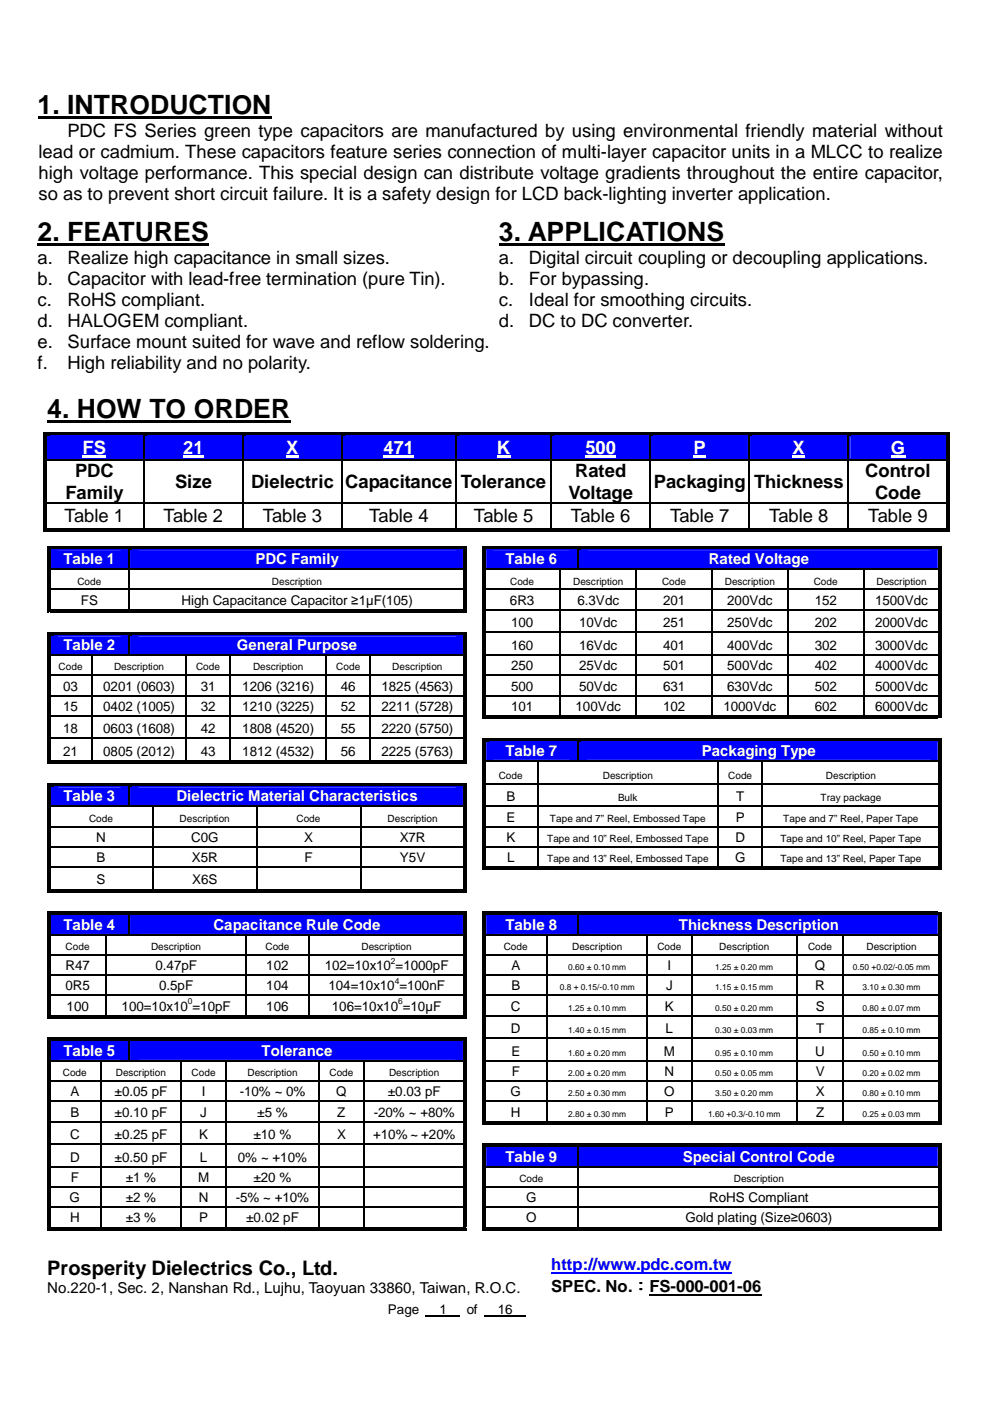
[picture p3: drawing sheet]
<svg xmlns="http://www.w3.org/2000/svg" width="210mm" height="297mm" viewBox="0 0 210 297" stroke-linecap="round" stroke-linejoin="round" font-family="sans-serif">
<defs><g id="words">
<g font-size="5.6">
<text x="8" y="24">1. INTRODUCTION</text>
<text x="8" y="50.9">2. FEATURES</text>
<text x="105.6" y="50.9">3. APPLICATIONS</text>
<text x="10" y="88.3">4. HOW TO ORDER</text>
</g>
<text font-size="4.2" x="10" y="269.7">Prosperity Dielectrics Co., Ltd.</text>
<g font-size="3.9">
<text x="14.3" y="29">PDC FS Series green type capacitors are manufactured by using environmental friendly material without</text>
<text x="8.2" y="33.4">lead or cadmium. These capacitors feature series connection of multi-layer capacitor units in a MLCC to realize</text>
<text x="8.2" y="37.9">high voltage performance. This special design can distribute voltage gradients throughout the entire capacitor,</text>
<text x="8.2" y="42.3">so as to prevent short circuit failure. It is a safety design for LCD back-lighting inverter application.</text>
<text x="8" y="55.8">a.</text>
<text x="14.3" y="55.8">Realize high capacitance in small sizes.</text>
<text x="105.6" y="55.8">a.</text>
<text x="111.9" y="55.8">Digital circuit coupling or decoupling applications.</text>
<text x="8" y="60.2">b.</text>
<text x="8" y="64.7">c.</text>
<text x="14.3" y="60.2">Capacitor with lead-free termination (pure Tin).</text>
<text x="14.3" y="64.7">RoHS compliant.</text>
<text x="105.6" y="60.2">b.</text>
<text x="105.6" y="64.7">c.</text>
<text x="111.9" y="64.7">Ideal for smoothing circuits.</text>
<text x="111.9" y="60.2">For bypassing.</text>
<text x="8" y="69.2">d.</text>
<text x="14.3" y="69.2">HALOGEM compliant.</text>
<text x="105.6" y="69.2">d.</text>
<text x="111.9" y="69.2">DC to DC converter.</text>
<text x="8" y="73.6">e.</text>
<text x="14.3" y="73.6">Surface mount suited for wave and reflow soldering.</text>
<text x="8" y="78.1">f.</text>
<text x="14.3" y="78.1">High reliability and no polarity.</text>
<text x="15.9" y="101">PDC</text>
<text x="121.7" y="101">Rated</text>
<text x="183.1" y="101">Control</text>
<text x="13.8" y="105.5">Family</text>
<text x="37" y="103.3">Size</text>
<text x="53.1" y="103.3">Dielectric</text>
<text x="73.1" y="103.3">Capacitance</text>
<text x="97.5" y="103.3">Tolerance</text>
<text x="120.3" y="105.5">Voltage</text>
<text x="138.3" y="103.3">Packaging</text>
<text x="159.6" y="103.3">Thickness</text>
<text x="185.2" y="105.5">Code</text>
<text x="13.7" y="110.5">Table 1</text>
<text x="34.6" y="110.5">Table 2</text>
<text x="55.6" y="110.5">Table 3</text>
<text x="78.1" y="110.5">Table 4</text>
<text x="100.3" y="110.5">Table 5</text>
<text x="120.8" y="110.5">Table 6</text>
<text x="141.8" y="110.5">Table 7</text>
<text x="162.7" y="110.5">Table 8</text>
<text x="183.7" y="110.5">Table 9</text>
</g>
<g font-size="3.9" fill="#fff">
<text x="17.5" y="96">FS</text>
<text x="38.8" y="96">21</text>
<text x="60.6" y="96">X</text>
<text x="81.2" y="96">471</text>
<text x="105.2" y="96">K</text>
<text x="123.9" y="96">500</text>
<text x="146.8" y="96">P</text>
<text x="167.7" y="96">X</text>
<text x="188.5" y="96">G</text>
</g>
<text font-size="3.5" fill="#00f" x="116.6" y="268.6">http://www.pdc.com.tw</text>
<text font-size="3.5" x="116.6" y="273.3">SPEC. No.：FS-000-001-06</text>
<g font-size="3.2" fill="#fff">
<text x="13.4" y="119.4">Table 1</text>
<text x="54.1" y="119.4">PDC Family</text>
<text x="106.9" y="119.4">Table 6</text>
<text x="150" y="119.4">Rated Voltage</text>
<text x="13.4" y="137.5">Table 2</text>
<text x="50.1" y="137.5">General Purpose</text>
<text x="106.9" y="159.9">Table 7</text>
<text x="148.5" y="159.9">Packaging Type</text>
<text x="13.4" y="169.5">Table 3</text>
<text x="37.3" y="169.5">Dielectric Material Characteristics</text>
<text x="13.4" y="196.7">Table 4</text>
<text x="45.2" y="196.7">Capacitance Rule Code</text>
<text x="106.9" y="196.7">Table 8</text>
<text x="143.6" y="196.7">Thickness Description</text>
<text x="13.4" y="223.4">Table 5</text>
<text x="55.3" y="223.4">Tolerance</text>
<text x="106.9" y="245.8">Table 9</text>
<text x="144.5" y="245.8">Special Control Code</text>
</g>
<text font-size="3.2" x="10" y="273.6">No.220-1, Sec. 2, Nanshan Rd., Lujhu, Taoyuan 33860, Taiwan, R.O.C.</text>
<g font-size="2.8">
<text x="17.1" y="127.9">FS</text>
<text x="38.4" y="127.9">High Capacitance Capacitor ≥1µF(105)</text>
<text x="107.9" y="127.9">6R3</text>
<text x="122.2" y="127.9">6.3Vdc</text>
<text x="140.3" y="127.9">201</text>
<text x="153.9" y="127.9">200Vdc</text>
<text x="172.4" y="127.9">152</text>
<text x="185.2" y="127.9">1500Vdc</text>
<text x="108.2" y="132.7">100</text>
<text x="108.2" y="137.5">160</text>
<text x="122.6" y="132.7">10Vdc</text>
<text x="122.6" y="137.5">16Vdc</text>
<text x="140.3" y="132.7">251</text>
<text x="140.3" y="137.5">401</text>
<text x="153.9" y="132.7">250Vdc</text>
<text x="153.9" y="137.5">400Vdc</text>
<text x="172.4" y="132.7">202</text>
<text x="172.4" y="137.5">302</text>
<text x="185.2" y="132.7">2000Vdc</text>
<text x="185.2" y="137.5">3000Vdc</text>
<text x="108.2" y="141.8">250</text>
<text x="122.6" y="141.8">25Vdc</text>
<text x="140.3" y="141.8">501</text>
<text x="153.9" y="141.8">500Vdc</text>
<text x="172.4" y="141.8">402</text>
<text x="185.2" y="141.8">4000Vdc</text>
<text x="13.4" y="146.1">03</text>
<text x="21.8" y="146.1">0201 (0603)</text>
<text x="42.5" y="146.1">31</text>
<text x="51.3" y="146.1">1206 (3216)</text>
<text x="72.1" y="146.1">46</text>
<text x="80.7" y="146.1">1825 (4563)</text>
<text x="108.2" y="146.1">500</text>
<text x="122.6" y="146.1">50Vdc</text>
<text x="140.3" y="146.1">631</text>
<text x="153.9" y="146.1">630Vdc</text>
<text x="172.4" y="146.1">502</text>
<text x="185.2" y="146.1">5000Vdc</text>
<text x="13.4" y="150.4">15</text>
<text x="13.4" y="155.1">18</text>
<text x="21.8" y="150.4">0402 (1005)</text>
<text x="21.8" y="155.1">0603 (1608)</text>
<text x="42.5" y="150.4">32</text>
<text x="42.5" y="155.1">42</text>
<text x="51.3" y="150.4">1210 (3225)</text>
<text x="51.3" y="155.1">1808 (4520)</text>
<text x="72.1" y="150.4">52</text>
<text x="72.1" y="155.1">55</text>
<text x="80.7" y="150.4">2211 (5728)</text>
<text x="80.7" y="155.1">2220 (5750)</text>
<text x="108.2" y="150.4">101</text>
<text x="121.8" y="150.4">100Vdc</text>
<text x="140.3" y="150.4">102</text>
<text x="153.1" y="150.4">1000Vdc</text>
<text x="172.4" y="150.4">602</text>
<text x="185.2" y="150.4">6000Vdc</text>
<text x="13.4" y="159.9">21</text>
<text x="21.8" y="159.9">0805 (2012)</text>
<text x="42.5" y="159.9">43</text>
<text x="51.3" y="159.9">1812 (4532)</text>
<text x="72.1" y="159.9">56</text>
<text x="80.7" y="159.9">2225 (5763)</text>
<text x="107.1" y="169.5">B</text>
<text x="107.1" y="173.8">E</text>
<text x="155.7" y="173.8">P</text>
<text x="155.8" y="169.5">T</text>
<text x="20.4" y="178.1">N</text>
<text x="40.4" y="178.1">C0G</text>
<text x="64.4" y="178.1">X</text>
<text x="84.6" y="178.1">X7R</text>
<text x="107.1" y="178.1">K</text>
<text x="155.6" y="178.1">D</text>
<text x="20.4" y="182.3">B</text>
<text x="40.6" y="182.3">X5R</text>
<text x="64.4" y="182.3">F</text>
<text x="84.6" y="182.3">Y5V</text>
<text x="107.3" y="182.3">L</text>
<text x="155.5" y="182.3">G</text>
<text x="20.4" y="187.1">S</text>
<text x="40.7" y="187.1">X6S</text>
<text x="13.8" y="205.3">R47</text>
<text x="13.8" y="209.6">0R5</text>
<text x="32.9" y="205.3">0.47pF</text>
<text x="33.7" y="209.6">0.5pF</text>
<text x="56.3" y="209.6">104</text>
<text x="56.3" y="205.3">102</text>
<text x="68.7" y="205.3">102=10x10 =1000pF</text>
<text x="69.5" y="209.6">104=10x10 =100nF</text>
<text x="108.2" y="205.3">A</text>
<text x="108.2" y="209.6">B</text>
<text x="140.9" y="209.6">J</text>
<text x="141.2" y="205.3">I</text>
<text x="172.4" y="205.3">Q</text>
<text x="172.5" y="209.6">R</text>
<text x="14.1" y="213.8">100</text>
<text x="25.7" y="213.8">100=10x10 =10pF</text>
<text x="56.3" y="213.8">106</text>
<text x="70.2" y="213.8">106=10x10 =10µF</text>
<text x="108.1" y="213.8">C</text>
<text x="140.7" y="213.8">K</text>
<text x="172.6" y="213.8">S</text>
<text x="108.1" y="218.6">D</text>
<text x="140.8" y="218.6">L</text>
<text x="172.7" y="218.6">T</text>
<text x="108.2" y="223.4">E</text>
<text x="108.3" y="227.7">F</text>
<text x="140.5" y="223.4">M</text>
<text x="140.6" y="227.7">N</text>
<text x="172.5" y="223.4">U</text>
<text x="172.6" y="227.7">V</text>
<text x="14.9" y="231.9">A</text>
<text x="24.3" y="231.9">±0.05 pF</text>
<text x="42.7" y="231.9">I</text>
<text x="50.7" y="231.9">-10% ~ 0%</text>
<text x="71.2" y="231.9">Q</text>
<text x="82.1" y="231.9">±0.03 pF</text>
<text x="108" y="231.9">G</text>
<text x="140.5" y="231.9">O</text>
<text x="172.6" y="231.9">X</text>
<text x="14.9" y="236.2">B</text>
<text x="24.3" y="236.2">±0.10 pF</text>
<text x="42.4" y="236.2">J</text>
<text x="54.4" y="236.2">±5 %</text>
<text x="71.4" y="236.2">Z</text>
<text x="79.1" y="236.2">-20% ~ +80%</text>
<text x="108.1" y="236.2">H</text>
<text x="140.7" y="236.2">P</text>
<text x="172.7" y="236.2">Z</text>
<text x="14.8" y="241">C</text>
<text x="14.8" y="245.8">D</text>
<text x="24.3" y="241">±0.25 pF</text>
<text x="24.3" y="245.8">±0.50 pF</text>
<text x="42.1" y="241">K</text>
<text x="42.3" y="245.8">L</text>
<text x="50.3" y="245.8">0% ~ +10%</text>
<text x="53.6" y="241">±10 %</text>
<text x="71.3" y="241">X</text>
<text x="79" y="241">+10% ~ +20%</text>
<text x="15" y="250.1">F</text>
<text x="26.6" y="250.1">±1 %</text>
<text x="41.9" y="250.1">M</text>
<text x="53.6" y="250.1">±20 %</text>
<text x="14.7" y="254.3">G</text>
<text x="26.6" y="254.3">±2 %</text>
<text x="42.1" y="254.3">N</text>
<text x="49.9" y="254.3">-5% ~ +10%</text>
<text x="111.3" y="254.3">G</text>
<text x="150.1" y="254.3">RoHS Compliant</text>
<text x="14.8" y="258.6">H</text>
<text x="26.6" y="258.6">±3 %</text>
<text x="42.1" y="258.6">P</text>
<text x="52.1" y="258.6">±0.02 pF</text>
<text x="111.3" y="258.6">O</text>
<text x="145" y="258.6">Gold plating (Size≥0603)</text>
<text x="82.1" y="278">Page</text>
<text x="93" y="278">1</text>
<text x="98.8" y="278">of</text>
<text x="105.3" y="278">16</text>
</g>
<g font-size="2.1">
<text x="16.4" y="123.7">Code</text>
<text x="57.5" y="123.7">Description</text>
<text x="107.9" y="123.7">Code</text>
<text x="121.3" y="123.7">Description</text>
<text x="140.1" y="123.7">Code</text>
<text x="153.4" y="123.7">Description</text>
<text x="172.2" y="123.7">Code</text>
<text x="185.5" y="123.7">Description</text>
<text x="12.4" y="141.8">Code</text>
<text x="24.1" y="141.8">Description</text>
<text x="41.5" y="141.8">Code</text>
<text x="53.6" y="141.8">Description</text>
<text x="71.2" y="141.8">Code</text>
<text x="83" y="141.8">Description</text>
<text x="105.5" y="164.7">Code</text>
<text x="127.6" y="164.7">Description</text>
<text x="154.1" y="164.7">Code</text>
<text x="174.8" y="164.7">Description</text>
<text x="18.8" y="173.8">Code</text>
<text x="38" y="173.8">Description</text>
<text x="62.7" y="173.8">Code</text>
<text x="82" y="173.8">Description</text>
<text x="116.4" y="173.8">Tape and 7” Reel, Embossed Tape</text>
<text x="130.8" y="169.5">Bulk</text>
<text x="165.7" y="173.8">Tape and 7” Reel, Paper Tape</text>
<text x="173.6" y="169.5">Tray package</text>
<text x="115.8" y="178.1">Tape and 10” Reel, Embossed Tape</text>
<text x="165.1" y="178.1">Tape and 10” Reel, Paper Tape</text>
<text x="115.8" y="182.3">Tape and 13” Reel, Embossed Tape</text>
<text x="165.1" y="182.3">Tape and 13” Reel, Paper Tape</text>
<text x="13.9" y="201">Code</text>
<text x="32" y="201">Description</text>
<text x="56.2" y="201">Code</text>
<text x="76.5" y="201">Description</text>
<text x="106.6" y="201">Code</text>
<text x="121.1" y="201">Description</text>
<text x="139.1" y="201">Code</text>
<text x="152.2" y="201">Description</text>
<text x="171" y="201">Code</text>
<text x="183.3" y="201">Description</text>
<text x="13.3" y="227.7">Code</text>
<text x="24.5" y="227.7">Description</text>
<text x="40.6" y="227.7">Code</text>
<text x="52.4" y="227.7">Description</text>
<text x="69.7" y="227.7">Code</text>
<text x="82.3" y="227.7">Description</text>
<text x="109.9" y="250.1">Code</text>
<text x="155.3" y="250.1">Description</text>
</g>
<g font-size="1.8">
<text x="82.7" y="203.9">2</text>
<text x="83.5" y="208.2">4</text>
<text x="118.4" y="209.6">0.8 + 0.15/-0.10 mm</text>
<text x="120.2" y="205.3">0.60 ± 0.10 mm</text>
<text x="151.3" y="205.3">1.25 ± 0.20 mm</text>
<text x="151.3" y="209.6">1.15 ± 0.15 mm</text>
<text x="180.5" y="205.3">0.50 +0.02/-0.05 mm</text>
<text x="182.5" y="209.6">3.10 ± 0.30 mm</text>
<text x="39.8" y="212.4">0</text>
<text x="84.2" y="212.4">6</text>
<text x="120.2" y="213.8">1.25 ± 0.10 mm</text>
<text x="151.3" y="213.8">0.50 ± 0.20 mm</text>
<text x="182.5" y="213.8">0.80 ± 0.07 mm</text>
<text x="120.2" y="218.6">1.40 ± 0.15 mm</text>
<text x="151.3" y="218.6">0.30 ± 0.03 mm</text>
<text x="182.5" y="218.6">0.85 ± 0.10 mm</text>
<text x="120.2" y="223.4">1.60 ± 0.20 mm</text>
<text x="120.2" y="227.7">2.00 ± 0.20 mm</text>
<text x="151.3" y="223.4">0.95 ± 0.10 mm</text>
<text x="151.3" y="227.7">0.50 ± 0.05 mm</text>
<text x="182.5" y="223.4">0.50 ± 0.10 mm</text>
<text x="182.5" y="227.7">0.20 ± 0.02 mm</text>
<text x="120.2" y="231.9">2.50 ± 0.30 mm</text>
<text x="151.3" y="231.9">3.50 ± 0.20 mm</text>
<text x="182.5" y="231.9">0.80 ± 0.10 mm</text>
<text x="120.2" y="236.2">2.80 ± 0.30 mm</text>
<text x="149.8" y="236.2">1.60 +0.3/-0.10 mm</text>
<text x="182.5" y="236.2">0.25 ± 0.03 mm</text>
</g>
</g></defs>
<path d="M8 24.6h49.4v.6h-49.4zM8 51.5h36.2v.6h-36.2zM105.6 51.5h47.6v.6h-47.6zM10 88.9h51.4v.6h-51.4z" fill="#000"/>
<g fill="#00f">
<path d="M9.9 92.2h20.4v5h-20.4z"/>
<path d="M10 92.5h20v4.4h-20z"/>
</g>
<path d="M17.5 96.4h4.9v.5h-4.9z" fill="#fff"/>
<g fill="#00f">
<path d="M30.6 92.2h20.7v5h-20.7z"/>
<path d="M30.9 92.5h20v4.4h-20z"/>
</g>
<path d="M38.8 96.4h4.3v.5h-4.3z" fill="#fff"/>
<g fill="#00f">
<path d="M51.5 92.2h20.8v5h-20.8z"/>
<path d="M51.9 92.5h20v4.4h-20z"/>
</g>
<path d="M60.6 96.4h2.6v.5h-2.6z" fill="#fff"/>
<g fill="#00f">
<path d="M72.5 92.2h23.9v5h-23.9z"/>
<path d="M72.9 92.5h23.1v4.4h-23.1z"/>
</g>
<path d="M81.2 96.4h6.4v.5h-6.4z" fill="#fff"/>
<g fill="#00f">
<path d="M96.6 92.2h19.9v5h-19.9z"/>
<path d="M97 92.5h19.2v4.4h-19.2z"/>
</g>
<path d="M105.2 96.4h2.7v.5h-2.7z" fill="#fff"/>
<g fill="#00f">
<path d="M116.8 92.2h20.7v5h-20.7z"/>
<path d="M117.1 92.5h20v4.4h-20z"/>
</g>
<path d="M123.9 96.4h6.4v.5h-6.4z" fill="#fff"/>
<g fill="#00f">
<path d="M137.7 92.2h20.8v5h-20.8z"/>
<path d="M138.1 92.5h20v4.4h-20z"/>
</g>
<path d="M146.8 96.4h2.6v.5h-2.6z" fill="#fff"/>
<g fill="#00f">
<path d="M158.7 92.2h20.7v5h-20.7z"/>
<path d="M159 92.5h20v4.4h-20z"/>
</g>
<path d="M167.7 96.4h2.6v.5h-2.6z" fill="#fff"/>
<g fill="#00f">
<path d="M179.7 92.2h20.5v5h-20.5z"/>
<path d="M180 92.5h20.1v4.4h-20.1z"/>
</g>
<path d="M188.5 96.4h3.1v.5h-3.1z" fill="#fff"/>
<path d="M9.1 91.4h.8v.8h-.8z" fill="#000"/>
<path d="M9.9 92.2h.7z" fill="#00f"/>
<path d="M9.9 91.4h.7v.8h-.7zM10.6 91.4h19.7v.8h-19.7z" fill="#000"/>
<path d="M10.6 92.2h19.7" fill="none" stroke="#00f" stroke-width=".21"/>
<path d="M30.6 92.2h.5z" fill="#00f"/>
<path d="M30.3 92.2h.3zM30.3 91.4h.8v.8h-.8zM31.1 91.4h20.2v.8h-20.2z" fill="#000"/>
<path d="M31.1 92.2h20.2" fill="none" stroke="#00f" stroke-width=".21"/>
<path d="M51.5 92.2h.5z" fill="#00f"/>
<path d="M51.3 92.2h.2zM51.3 91.4h.7v.8h-.7zM52 91.4h20.3v.8h-20.3z" fill="#000"/>
<path d="M52 92.2h20.3" fill="none" stroke="#00f" stroke-width=".21"/>
<path d="M72.5 92.2h.5z" fill="#00f"/>
<path d="M72.3 92.2h.2zM72.3 91.4h.7v.8h-.7zM73 91.4h23.4v.8h-23.4z" fill="#000"/>
<path d="M73 92.2h23.4" fill="none" stroke="#00f" stroke-width=".21"/>
<path d="M96.6 92.2h.5z" fill="#00f"/>
<path d="M96.4 92.2h.2zM96.4 91.4h.7v.8h-.7zM97.1 91.4h19.4v.8h-19.4z" fill="#000"/>
<path d="M97.1 92.2h19.4" fill="none" stroke="#00f" stroke-width=".21"/>
<path d="M116.8 92.2h.5z" fill="#00f"/>
<path d="M116.5 92.2h.3zM116.5 91.4h.8v.8h-.8zM117.3 91.4h20.2v.8h-20.2z" fill="#000"/>
<path d="M117.3 92.2h20.2" fill="none" stroke="#00f" stroke-width=".21"/>
<path d="M137.7 92.2h.5z" fill="#00f"/>
<path d="M137.5 92.2h.2zM137.5 91.4h.7v.8h-.7zM138.2 91.4h20.3v.8h-20.3z" fill="#000"/>
<path d="M138.2 92.2h20.3" fill="none" stroke="#00f" stroke-width=".21"/>
<path d="M158.7 92.2h.5z" fill="#00f"/>
<path d="M158.5 92.2h.2zM158.5 91.4h.7v.8h-.7zM159.2 91.4h20.2v.8h-20.2z" fill="#000"/>
<path d="M159.2 92.2h20.2" fill="none" stroke="#00f" stroke-width=".21"/>
<path d="M179.7 92.2h.5z" fill="#00f"/>
<g fill="#000">
<path d="M9.1 92.2h.8v5h-.8zM9.1 97.2h.8v.3h-.8zM30.3 97.2h.3v.3h-.3zM51.3 97.2h.2v.3h-.2zM72.3 97.2h.2v.3h-.2zM96.4 97.2h.2v.3h-.2zM116.5 97.2h.3v.3h-.3zM137.5 97.2h.2v.3h-.2zM158.5 97.2h.2v.3h-.2zM179.4 92.2h.3zM179.4 91.4h.8v.8h-.8zM179.4 97.2h.3v.3h-.3z"/>
<path d="M180.2 91.4h20v.8h-20zM200.2 92.2h.8zM200.2 91.4h.8v.8h-.8zM200.2 92.2h.8v5h-.8zM200.2 97.2h.8v.3h-.8zM9.1 97.5h.8v8.9h-.8zM9.1 106.4h.8v.2h-.8zM9.1 106.6h.8v5.1h-.8zM9.1 111.7h.8v.7h-.8zM9.9 111.7h.7v.7h-.7zM10.6 111.7h19.7v.7h-19.7zM30.3 106.4h.3v.2h-.3z"/>
<path d="M30.3 111.7h.8v.7h-.8zM31.1 111.7h20.2v.7h-20.2zM51.3 106.4h.2v.2h-.2zM51.3 111.7h.7v.7h-.7zM52 111.7h20.3v.7h-20.3zM72.3 106.4h.2v.2h-.2zM72.3 111.7h.7v.7h-.7zM73 111.7h23.4v.7h-23.4zM96.4 106.4h.2v.2h-.2zM96.4 111.7h.7v.7h-.7zM97.1 111.7h19.4v.7h-19.4zM116.5 106.4h.3v.2h-.3z"/>
<path d="M116.5 111.7h.8v.7h-.8zM117.3 111.7h20.2v.7h-20.2zM137.5 106.4h.2v.2h-.2zM137.5 111.7h.7v.7h-.7zM138.2 111.7h20.3v.7h-20.3zM158.5 106.4h.2v.2h-.2zM158.5 111.7h.7v.7h-.7zM159.2 111.7h20.2v.7h-20.2zM179.4 106.4h.3v.2h-.3zM179.4 111.7h.8v.7h-.8zM180.2 111.7h20v.7h-20zM200.2 97.5h.8v8.9h-.8z"/>
<path d="M200.2 106.4h.8v.2h-.8zM200.2 106.6h.8v5.1h-.8zM200.2 111.7h.8v.7h-.8z"/>
</g>
<path d="M180.2 92.2h20" fill="none" stroke="#00f" stroke-width=".21"/>
<g fill="none" stroke="#000" stroke-width=".25">
<path d="M9.9 97.3h20.4M30.4 92.2v5M30.4 97.5v8.9M30.6 97.3h20.7M51.4 92.2v5M51.4 97.5v8.9M51.5 97.3h20.8M72.4 92.2v5M72.4 97.5v8.9M72.5 97.3h23.9M96.5 92.2v5M96.5 97.5v8.9"/>
<path d="M96.6 97.3h19.9M116.6 92.2v5M116.6 97.5v8.9M116.8 97.3h20.7M137.6 92.2v5M137.6 97.5v8.9M137.7 97.3h20.8M158.6 92.2v5M158.6 97.5v8.9M158.7 97.3h20.7M179.5 92.2v5M179.5 97.5v8.9"/>
<path d="M179.7 97.3h20.5M9.9 106.5h20.4M30.4 106.6v5.1M30.6 106.5h20.7M51.4 106.6v5.1M51.5 106.5h20.8M72.4 106.6v5.1M72.5 106.5h23.9M96.5 106.6v5.1M96.6 106.5h19.9M116.6 106.6v5.1M116.8 106.5h20.7"/>
<path d="M137.6 106.6v5.1M137.7 106.5h20.8M158.6 106.6v5.1M158.7 106.5h20.7M179.5 106.6v5.1M179.7 106.5h20.5"/>
</g>
<g fill="#00f">
<path d="M10.8 116.3h16.5v4.1h-16.5z"/>
<path d="M12.3 116.5h13.2v3.6h-13.2z"/>
<path d="M27.5 116.3h70.5v4.1h-70.5z"/>
<path d="M29.3 116.5h67.1v3.6h-67.1z"/>
<path d="M102.9 116.3h19.4v4.1h-19.4z"/>
<path d="M104.4 116.5h16.1v3.6h-16.1z"/>
<path d="M122.5 116.3h75.9v4.1h-75.9z"/>
<path d="M124.3 116.5h72.6v3.6h-72.6z"/>
</g>
<path d="M10 115.5h.8v.8h-.8zM10.8 115.5h16.5v.8h-16.5z" fill="#000"/>
<path d="M10.8 116.3h16.5" fill="none" stroke="#00f" stroke-width=".21"/>
<path d="M27.5 116.3h.5z" fill="#00f"/>
<path d="M27.3 116.3h.2zM27.3 115.5h.7v.8h-.7zM28 115.5h70v.8h-70zM98 115.5h.7v.8h-.7zM102.1 115.5h.8v.8h-.8zM102.9 115.5h19.4v.8h-19.4z" fill="#000"/>
<path d="M28 116.3h70M102.9 116.3h19.4" fill="none" stroke="#00f" stroke-width=".21"/>
<path d="M122.5 116.3h.5z" fill="#00f"/>
<g fill="#000">
<path d="M122.3 116.3h.2zM122.3 115.5h.7v.8h-.7zM123 115.5h75.4v.8h-75.4zM198.4 115.5h.8v.8h-.8zM10 116.3h.8v4.1h-.8zM10 120.4h.8v.2h-.8zM10 120.6h.8v4h-.8zM10 124.6h.8v.2h-.8zM10 124.8h.8v4.1h-.8zM27.3 120.4h.2v.2h-.2zM27.3 124.6h.2v.2h-.2zM98 116.3h.7v4.1h-.7z"/>
<path d="M98 120.4h.7v.2h-.7zM98 120.6h.7v4h-.7zM98 124.6h.7v.2h-.7zM98 124.8h.7v4.1h-.7zM102.1 116.3h.8v4.1h-.8zM102.1 120.4h.8v.2h-.8zM102.1 120.6h.8v4h-.8zM102.1 124.6h.8v.2h-.8zM102.1 124.8h.8v4.1h-.8zM118.4 120.4h.3v.2h-.3zM118.4 124.6h.3v.2h-.3zM122.3 120.4h.2v.2h-.2z"/>
<path d="M134.5 120.4h.2v.2h-.2zM134.5 124.6h.2v.2h-.2zM150.5 120.4h.3v.2h-.3zM150.5 124.6h.3v.2h-.3zM166.6 120.4h.2v.2h-.2zM166.6 124.6h.2v.2h-.2zM182.6 120.4h.3v.2h-.3zM182.6 124.6h.3v.2h-.3zM198.4 116.3h.8v4.1h-.8zM198.4 120.4h.8v.2h-.8zM198.4 120.6h.8v4h-.8zM198.4 124.6h.8v.2h-.8z"/>
<path d="M198.4 124.8h.8v4.1h-.8z"/>
</g>
<path d="M123 116.3h75.4" fill="none" stroke="#00f" stroke-width=".21"/>
<g fill="none" stroke="#000" stroke-width=".25">
<path d="M27.4 116.3v4.1M122.4 116.3v4.1M10.8 120.5h16.5M10.8 124.7h16.5M27.4 120.6v4M27.4 124.8v4.1M27.5 120.5h70.5M27.5 124.7h70.5M102.9 120.5h15.5M102.9 124.7h15.5M118.6 120.6v4M118.6 124.8v4.1"/>
<path d="M118.7 120.5h3.6M118.7 124.7h15.8M122.5 120.5h12M134.6 120.6v4M134.6 124.8v4.1M134.7 120.5h15.8M134.7 124.7h15.8M150.7 120.6v4M150.7 124.8v4.1M150.8 120.5h15.8M150.8 124.7h15.8M166.7 120.6v4"/>
<path d="M166.7 124.8v4.1M166.8 120.5h15.8M166.8 124.7h15.8M182.8 120.6v4M182.8 124.8v4.1M182.9 120.5h15.5M182.9 124.7h15.5"/>
</g>
<path d="M10.3 129.6l.2 .1z" fill="#fff"/>
<g fill="#000">
<path d="M10 128.9h.8v.7h-.8zM10.8 128.9h.8v.7h-.8zM11.6 128.9h15.7v.7h-15.7zM27.3 128.9h.7v.7h-.7zM28 128.9h70v.7h-70zM98 128.9h.7v.7h-.7zM102.1 128.9h.8v.8h-.8zM118.4 128.9h.3v.8h-.3zM134.5 128.9h.2v.8h-.2zM150.5 128.9h.3v.8h-.3zM166.6 128.9h.2v.8h-.2zM182.6 128.9h.3v.8h-.3z"/>
<path d="M198.4 128.9h.8v.8h-.8z"/>
</g>
<path d="M102.9 129h15.5M118.7 129h15.8M134.7 129h15.8M150.8 129h15.8M166.8 129h15.8M182.9 129h15.5" fill="none" stroke="#000" stroke-width=".25"/>
<path d="M10.3 129.7h.2v4h-.2z" fill="#fff"/>
<path d="M102.1 129.7h.8v4h-.8zM198.4 129.7h.8v4h-.8z" fill="#000"/>
<path d="M118.6 129.7v4M134.6 129.7v4M150.7 129.7v4M166.7 129.7v4M182.8 129.7v4" fill="none" stroke="#000" stroke-width=".25"/>
<g fill="#00f">
<path d="M10.8 134.5h16.5v4h-16.5z"/>
<path d="M12.3 134.7h13.2v3.5h-13.2z"/>
<path d="M27.5 134.5h70.5v4h-70.5z"/>
<path d="M29.3 134.7h67.1v3.5h-67.1z"/>
</g>
<path d="M10 133.7h.8v.8h-.8z" fill="#000"/>
<path d="M10.8 134.5h.8z" fill="#00f"/>
<path d="M10.8 133.7h.8v.8h-.8zM11.6 133.7h15.7v.8h-15.7z" fill="#000"/>
<path d="M11.6 134.5h15.7" fill="none" stroke="#00f" stroke-width=".21"/>
<path d="M27.5 134.5h.5z" fill="#00f"/>
<g fill="#000">
<path d="M10 134.5h.8v4h-.8zM10 138.5h.8v.2h-.8zM19.4 138.5h.2v.2h-.2zM27.3 134.5h.2zM27.3 133.7h.7v.8h-.7zM27.3 138.5h.2v.2h-.2zM28 133.7h70v.8h-70zM39.2 138.5h.3v.2h-.3zM48.6 138.5h.3v.2h-.3zM68.9 138.5h.3v.2h-.3zM78.2 138.5h.2v.2h-.2zM98 133.7h.7v.8h-.7z"/>
<path d="M98 134.5h.7v4h-.7zM98 138.5h.7v.2h-.7zM102.1 133.7h.8v.8h-.8zM102.1 134.5h.8v4h-.8zM102.1 138.5h.8v.2h-.8zM118.4 133.7h.3v.8h-.3zM118.4 138.5h.3v.2h-.3zM134.5 133.7h.2v.8h-.2zM134.5 138.5h.2v.2h-.2zM150.5 133.7h.3v.8h-.3zM150.5 138.5h.3v.2h-.3zM166.6 133.7h.2v.8h-.2z"/>
<path d="M166.6 138.5h.2v.2h-.2zM182.6 133.7h.3v.8h-.3zM182.6 138.5h.3v.2h-.3zM198.4 133.7h.8v.8h-.8zM198.4 134.5h.8v4h-.8zM198.4 138.5h.8v.2h-.8zM10 138.7h.8v4h-.8zM10 142.7h.8v.3h-.8zM10 143h.8v4h-.8zM10 147h.8v.3h-.8zM10 147.3h.8v4h-.8zM10 151.3h.8v.8h-.8z"/>
<path d="M10 152.1h.8v4h-.8zM19.4 142.7h.2v.3h-.2zM19.4 147h.2v.3h-.2zM19.4 151.3h.2v.8h-.2zM39.2 142.7h.3v.3h-.3zM39.2 147h.3v.3h-.3zM39.2 151.3h.3v.8h-.3zM48.6 142.7h.3v.3h-.3zM48.6 147h.3v.3h-.3zM48.6 151.3h.3v.8h-.3zM68.9 142.7h.3v.3h-.3zM68.9 147h.3v.3h-.3z"/>
<path d="M68.9 151.3h.3v.8h-.3zM78.2 142.7h.2v.3h-.2zM78.2 147h.2v.3h-.2zM78.2 151.3h.2v.8h-.2zM98 138.7h.7v4h-.7zM98 142.7h.7v.3h-.7zM98 143h.7v4h-.7zM98 147h.7v.3h-.7zM98 147.3h.7v4h-.7zM98 151.3h.7v.8h-.7zM98 152.1h.7v4h-.7zM102.1 138.7h.8v4h-.8z"/>
<path d="M102.1 142.7h.8v.3h-.8zM102.1 143h.8v4h-.8zM102.1 147h.8v.3h-.8zM102.1 147.3h.8v4h-.8zM102.1 151.3h.8v.7h-.8zM102.9 151.3h.7v.7h-.7zM103.6 151.3h14.8v.7h-14.8zM118.4 142.7h.3v.3h-.3zM118.4 147h.3v.3h-.3zM118.4 151.3h.8v.7h-.8zM119.2 151.3h15.3v.7h-15.3zM134.5 142.7h.2v.3h-.2z"/>
<path d="M134.5 147h.2v.3h-.2zM134.5 151.3h.8v.7h-.8zM135.3 151.3h15.2v.7h-15.2zM150.5 142.7h.3v.3h-.3zM150.5 147h.3v.3h-.3zM150.5 151.3h.8v.7h-.8zM151.3 151.3h15.3v.7h-15.3zM166.6 142.7h.2v.3h-.2zM166.6 147h.2v.3h-.2zM166.6 151.3h.7v.7h-.7zM167.3 151.3h15.3v.7h-15.3zM182.6 142.7h.3v.3h-.3z"/>
<path d="M182.6 147h.3v.3h-.3zM182.6 151.3h.8v.7h-.8zM183.4 151.3h15v.7h-15zM198.4 138.7h.8v4h-.8zM198.4 142.7h.8v.3h-.8zM198.4 143h.8v4h-.8zM198.4 147h.8v.3h-.8zM198.4 147.3h.8v4h-.8zM198.4 151.3h.8v.8h-.8z"/>
</g>
<path d="M28 134.5h70" fill="none" stroke="#00f" stroke-width=".21"/>
<g fill="none" stroke="#000" stroke-width=".25">
<path d="M10.8 138.6h8.6M19.5 138.7v4M19.6 138.6h7.7M27.4 134.5v4M27.5 138.6h11.7M39.3 138.7v4M39.5 138.6h9.1M48.7 138.7v4M48.9 138.6h20M69 138.7v4M69.2 138.6h9M78.3 138.7v4"/>
<path d="M78.4 138.6h19.6M102.9 133.8h15.5M102.9 138.6h15.5M118.6 134.5v4M118.6 138.7v4M118.7 133.8h15.8M118.7 138.6h15.8M134.6 134.5v4M134.6 138.7v4M134.7 133.8h15.8M134.7 138.6h15.8M150.7 134.5v4"/>
<path d="M150.7 138.7v4M150.8 133.8h15.8M150.8 138.6h15.8M166.7 134.5v4M166.7 138.7v4M166.8 133.8h15.8M166.8 138.6h15.8M182.8 134.5v4M182.8 138.7v4M182.9 133.8h15.5M182.9 138.6h15.5M10.8 142.9h8.6"/>
<path d="M10.8 147.2h8.6M10.8 151.4h8.6M19.5 143v4M19.5 147.3v4M19.5 152.1v4M19.6 142.9h19.6M19.6 147.2h19.6M19.6 151.4h19.6M39.3 143v4M39.3 147.3v4M39.3 152.1v4M39.5 142.9h9.1"/>
<path d="M39.5 147.2h9.1M39.5 151.4h9.1M48.7 143v4M48.7 147.3v4M48.7 152.1v4M48.9 142.9h20M48.9 147.2h20M48.9 151.4h20M69 143v4M69 147.3v4M69 152.1v4M69.2 142.9h9"/>
<path d="M69.2 147.2h9M69.2 151.4h9M78.3 143v4M78.3 147.3v4M78.3 152.1v4M78.4 142.9h19.6M78.4 147.2h19.6M78.4 151.4h19.6M102.9 142.9h15.5M102.9 147.2h15.5M118.6 143v4M118.6 147.3v4"/>
<path d="M118.7 142.9h15.8M118.7 147.2h15.8M134.6 143v4M134.6 147.3v4M134.7 142.9h15.8M134.7 147.2h15.8M150.7 143v4M150.7 147.3v4M150.8 142.9h15.8M150.8 147.2h15.8M166.7 143v4M166.7 147.3v4"/>
<path d="M166.8 142.9h15.8M166.8 147.2h15.8M182.8 143v4M182.8 147.3v4M182.9 142.9h15.5M182.9 147.2h15.5"/>
</g>
<path d="M198.4 152.1h.8v4h-.8z" fill="#fff"/>
<g fill="#00f">
<path d="M102.9 156.8h19.4v4.1h-19.4z"/>
<path d="M104.4 157.1h16.1v3.5h-16.1z"/>
<path d="M122.5 156.8h75.9v4.1h-75.9z"/>
<path d="M124.3 157.1h72.6v3.5h-72.6z"/>
</g>
<path d="M10 156.1h.8v.8h-.8zM19.4 156.1h.2v.8h-.2zM39.2 156.1h.3v.8h-.3zM48.6 156.1h.3v.8h-.3zM68.9 156.1h.3v.8h-.3zM78.2 156.1h.2v.8h-.2zM98 156.1h.7v.8h-.7zM102.1 156.1h.8v.8h-.8zM102.1 156.1h.8v.7h-.8z" fill="#000"/>
<path d="M10.8 156.2h8.6M19.6 156.2h19.6M39.5 156.2h9.1M48.9 156.2h20M69.2 156.2h9M78.4 156.2h19.6" fill="none" stroke="#000" stroke-width=".25"/>
<path d="M102.9 156.8l.7 .1z" fill="#00f"/>
<path d="M102.9 156.1h.7v.7h-.7zM103.6 156.1h18.7v.7h-18.7z" fill="#000"/>
<path d="M103.6 156.9h18.7" fill="none" stroke="#00f" stroke-width=".21"/>
<path d="M122.5 156.8l.5 .1z" fill="#00f"/>
<path d="M122.3 156.8l.2 .1zM122.3 156.1h.7v.7h-.7zM123 156.1h75.4v.7h-75.4zM198.4 156.1h.8v.8h-.8zM10 156.9h.8v4h-.8zM98 156.9h.7v4h-.7zM102.1 156.9h.8v4h-.8zM198.4 156.9h.8v4h-.8z" fill="#000"/>
<path d="M123 156.9h75.4" fill="none" stroke="#00f" stroke-width=".21"/>
<path d="M19.5 156.9v4M39.3 156.9v4M48.7 156.9v4M69 156.9v4M78.3 156.9v4M122.4 156.9v4" fill="none" stroke="#000" stroke-width=".25"/>
<path d="M10.3 161.6l.2 .1z" fill="#fff"/>
<g fill="#000">
<path d="M10 160.9h.8v.7h-.8zM10.8 160.9h.8v.7h-.8zM11.6 160.9h7.8v.7h-7.8zM19.4 160.9h.8v.7h-.8zM20.2 160.9h19v.7h-19zM39.2 160.9h.8v.7h-.8zM40 160.9h8.6v.7h-8.6zM48.6 160.9h.8v.7h-.8zM49.4 160.9h19.5v.7h-19.5zM68.9 160.9h.8v.7h-.8zM69.7 160.9h8.5v.7h-8.5zM78.2 160.9h.8v.7h-.8z"/>
<path d="M79 160.9h19v.7h-19zM98 160.9h.7v.7h-.7zM102.1 160.9h.8v.8h-.8zM113.6 161.1h.3v.6h-.3zM113.6 160.9h.3v.2h-.3zM122.3 160.9h.2v.2h-.2zM151.8 161.1h.3v.6h-.3zM151.8 160.9h.3v.2h-.3zM161.2 161.1h.3v.6h-.3zM161.2 160.9h.3v.2h-.3zM198.4 160.9h.8v.8h-.8z"/>
</g>
<path d="M102.9 161h10.7M113.9 161h8.4M122.5 161h29.3M152.1 161h9.1M161.5 161h36.9" fill="none" stroke="#000" stroke-width=".25"/>
<path d="M10.3 161.7h.2v4h-.2z" fill="#fff"/>
<path d="M102.1 161.7h.8v4h-.8zM198.4 161.7h.8v4h-.8z" fill="#000"/>
<path d="M113.7 161.7v4M152 161.7v4M161.3 161.7v4" fill="none" stroke="#000" stroke-width=".25"/>
<g fill="#00f">
<path d="M10.8 166.5h16.5v4h-16.5z"/>
<path d="M12.3 166.7h13.2v3.5h-13.2z"/>
<path d="M27.5 166.5h70.5v4h-70.5z"/>
<path d="M29.3 166.7h67.1v3.5h-67.1z"/>
</g>
<path d="M10 165.7h.8v.8h-.8zM10 165.7h.8v.7h-.8z" fill="#000"/>
<path d="M10.8 166.4l.8 .1z" fill="#00f"/>
<path d="M10.8 165.7h.8v.7h-.8zM11.6 165.7h15.7v.7h-15.7z" fill="#000"/>
<path d="M11.6 166.4h15.7" fill="none" stroke="#00f" stroke-width=".21"/>
<path d="M27.5 166.4l.5 .1z" fill="#00f"/>
<g fill="#000">
<path d="M10 166.5h.8v4h-.8zM10 170.5h.8v.2h-.8zM10 170.7h.8v4.1h-.8zM10 174.8h.8v.2h-.8zM10 175h.8v4h-.8zM10 179h.8v.2h-.8zM27.3 166.4l.2 .1zM27.3 165.7h.7v.7h-.7zM27.3 170.5h.2v.2h-.2zM28 165.7h70v.7h-70zM32.2 170.5h.3v.2h-.3zM32.2 174.8h.3v.2h-.3z"/>
<path d="M32.2 179h.3v.2h-.3zM54.2 170.5h.2v.2h-.2zM54.2 174.8h.2v.2h-.2zM54.2 179h.2v.2h-.2zM76.2 170.5h.2v.2h-.2zM76.2 174.8h.2v.2h-.2zM76.2 179h.2v.2h-.2zM98 165.7h.7v.8h-.7zM98 165.7h.7v.7h-.7zM98 166.5h.7v4h-.7zM98 170.5h.7v.2h-.7zM98 170.7h.7v4.1h-.7z"/>
<path d="M98 174.8h.7v.2h-.7zM98 175h.7v4h-.7zM98 179h.7v.2h-.7zM102.1 165.7h.8v.8h-.8zM102.1 166.5h.8v4h-.8zM102.1 170.5h.8v.2h-.8zM102.1 170.7h.8v4.1h-.8zM102.1 174.8h.8v.2h-.8zM102.1 175h.8v4h-.8zM102.1 179h.8v.2h-.8zM113.6 165.7h.3v.8h-.3zM113.6 170.5h.3v.2h-.3z"/>
<path d="M113.6 174.8h.3v.2h-.3zM113.6 179h.3v.2h-.3zM151.8 165.7h.3v.8h-.3zM151.8 170.5h.3v.2h-.3zM151.8 174.8h.3v.2h-.3zM151.8 179h.3v.2h-.3zM161.2 165.7h.3v.8h-.3zM161.2 170.5h.3v.2h-.3zM161.2 174.8h.3v.2h-.3zM161.2 179h.3v.2h-.3zM198.4 165.7h.8v.8h-.8zM198.4 166.5h.8v4h-.8z"/>
<path d="M198.4 170.5h.8v.2h-.8zM198.4 170.7h.8v4.1h-.8zM198.4 174.8h.8v.2h-.8zM198.4 175h.8v4h-.8zM198.4 179h.8v.2h-.8zM10 179.2h.8v4.1h-.8zM10 183.3h.8v.8h-.8zM10 184.1h.8v4h-.8zM32.2 183.3h.3v.8h-.3zM54.2 183.3h.2v.8h-.2zM76.2 183.3h.2v.8h-.2zM98 179.2h.7v4.1h-.7z"/>
<path d="M98 183.3h.7v.8h-.7zM98 184.1h.7v4h-.7zM102.1 179.2h.8v4.1h-.8zM102.1 183.3h.8v.7h-.8zM102.9 183.3h.7v.7h-.7zM103.6 183.3h10v.7h-10zM113.6 183.3h.8v.7h-.8zM114.4 183.3h37.4v.7h-37.4zM151.8 183.3h.8v.7h-.8zM152.6 183.3h8.6v.7h-8.6zM161.2 183.3h.8v.7h-.8zM162 183.3h36.4v.7h-36.4z"/>
<path d="M198.4 179.2h.8v4.1h-.8zM198.4 183.3h.8v.7h-.8z"/>
</g>
<path d="M28 166.4h70" fill="none" stroke="#00f" stroke-width=".21"/>
<g fill="none" stroke="#000" stroke-width=".25">
<path d="M10.8 170.6h16.5M10.8 174.9h21.4M10.8 179.1h21.4M27.4 166.5v4M27.5 170.6h4.7M32.3 170.7v4.1M32.3 175v4M32.3 179.2v4.1M32.5 170.6h21.7M32.5 174.9h21.7M32.5 179.1h21.7M54.3 170.7v4.1"/>
<path d="M54.3 175v4M54.3 179.2v4.1M54.4 170.6h21.8M54.4 174.9h21.8M54.4 179.1h21.8M76.3 170.7v4.1M76.3 175v4M76.3 179.2v4.1M76.4 170.6h21.6M76.4 174.9h21.6M76.4 179.1h21.6M102.9 165.8h10.7"/>
<path d="M102.9 170.6h10.7M102.9 174.9h10.7M102.9 179.1h10.7M113.7 166.5v4M113.7 170.7v4.1M113.7 175v4M113.7 179.2v4.1M113.9 165.8h37.9M113.9 170.6h37.9M113.9 174.9h37.9M113.9 179.1h37.9M152 166.5v4"/>
<path d="M152 170.7v4.1M152 175v4M152 179.2v4.1M152.1 165.8h9.1M152.1 170.6h9.1M152.1 174.9h9.1M152.1 179.1h9.1M161.3 166.5v4M161.3 170.7v4.1M161.3 175v4M161.3 179.2v4.1M161.5 165.8h36.9"/>
<path d="M161.5 170.6h36.9M161.5 174.9h36.9M161.5 179.1h36.9M10.8 183.4h21.4M32.3 184.1v4M32.5 183.4h21.7M54.3 184.1v4M54.4 183.4h21.8M76.3 184.1v4M76.4 183.4h21.6"/>
</g>
<path d="M10.3 188.8l.2 .1z" fill="#fff"/>
<path d="M10 188.1h.8v.7h-.8zM10.8 188.1h.8v.7h-.8zM11.6 188.1h20.6v.7h-20.6zM32.2 188.1h.8v.7h-.8zM33 188.1h21.2v.7h-21.2zM54.2 188.1h.7v.7h-.7zM54.9 188.1h21.3v.7h-21.3zM76.2 188.1h.7v.7h-.7zM76.9 188.1h21.1v.7h-21.1zM98 188.1h.7v.7h-.7z" fill="#000"/>
<g fill="#fff">
<path d="M198.4 188.1h.8v.8h-.8z"/>
<path d="M10.3 188.9h.2v4h-.2z"/>
<path d="M198.4 188.9h.8v4h-.8z"/>
</g>
<g fill="#00f">
<path d="M10.8 193.7h16.5v4h-16.5z"/>
<path d="M12.3 193.9h13.2v3.5h-13.2z"/>
<path d="M27.5 193.7h70.5v4h-70.5z"/>
<path d="M29.3 193.9h67.1v3.5h-67.1z"/>
<path d="M102.9 193.7h19.4v4h-19.4z"/>
<path d="M104.4 193.9h16.1v3.5h-16.1z"/>
<path d="M122.5 193.7h75.9v4h-75.9z"/>
<path d="M124.3 193.9h72.6v3.5h-72.6z"/>
</g>
<path d="M10 192.9h.8v.8h-.8zM10 192.9h.8v.7h-.8z" fill="#000"/>
<path d="M10.8 193.6l.8 .1z" fill="#00f"/>
<path d="M10.8 192.9h.8v.7h-.8zM11.6 192.9h15.7v.7h-15.7z" fill="#000"/>
<path d="M11.6 193.7h15.7" fill="none" stroke="#00f" stroke-width=".21"/>
<path d="M27.5 193.6l.5 .1z" fill="#00f"/>
<path d="M27.3 193.6l.2 .1zM27.3 192.9h.7v.7h-.7zM28 192.9h70v.7h-70zM98 192.9h.7v.8h-.7zM98 192.9h.7v.7h-.7zM102.1 192.9h.8v.8h-.8zM102.1 192.9h.8v.7h-.8z" fill="#000"/>
<path d="M28 193.7h70" fill="none" stroke="#00f" stroke-width=".21"/>
<path d="M102.9 193.6l.7 .1z" fill="#00f"/>
<path d="M102.9 192.9h.7v.7h-.7zM103.6 192.9h18.7v.7h-18.7z" fill="#000"/>
<path d="M103.6 193.7h18.7" fill="none" stroke="#00f" stroke-width=".21"/>
<path d="M122.5 193.6l.5 .1z" fill="#00f"/>
<g fill="#000">
<path d="M10 193.7h.8v4h-.8zM10 197.7h.8v.2h-.8zM22.4 197.7h.2v.2h-.2zM27.3 197.7h.2v.2h-.2zM52 197.7h.2v.2h-.2zM65.2 197.7h.2v.2h-.2zM98 193.7h.7v4h-.7zM98 197.7h.7v.2h-.7zM102.1 193.7h.8v4h-.8zM102.1 197.7h.8v.2h-.8zM115.7 197.7h.3v.2h-.3zM122.3 193.6l.2 .1z"/>
<path d="M122.3 192.9h.7v.7h-.7zM122.3 197.7h.2v.2h-.2zM123 192.9h75.4v.7h-75.4zM136.8 197.7h.3v.2h-.3zM146.2 197.7h.3v.2h-.3zM168.5 197.7h.3v.2h-.3zM178.4 197.7h.2v.2h-.2zM198.4 192.9h.8v.8h-.8zM198.4 193.7h.8v4h-.8zM198.4 197.7h.8v.2h-.8zM10 197.9h.8v4h-.8zM10 201.9h.8v.3h-.8z"/>
<path d="M10 202.2h.8v4h-.8zM10 206.2h.8v.3h-.8zM10 206.5h.8v4h-.8zM10 210.5h.8v.2h-.8zM10 210.7h.8v4.1h-.8zM22.4 201.9h.2v.3h-.2zM22.4 206.2h.2v.3h-.2zM22.4 210.5h.2v.2h-.2zM52 201.9h.2v.3h-.2zM52 206.2h.2v.3h-.2zM52 210.5h.2v.2h-.2zM65.2 201.9h.2v.3h-.2z"/>
<path d="M65.2 206.2h.2v.3h-.2zM65.2 210.5h.2v.2h-.2zM98 197.9h.7v4h-.7zM98 201.9h.7v.3h-.7zM98 202.2h.7v4h-.7zM98 206.2h.7v.3h-.7zM98 206.5h.7v4h-.7zM98 210.5h.7v.2h-.7zM98 210.7h.7v4.1h-.7zM102.1 197.9h.8v4h-.8zM102.1 201.9h.8v.3h-.8zM102.1 202.2h.8v4h-.8z"/>
<path d="M102.1 206.2h.8v.3h-.8zM102.1 206.5h.8v4h-.8zM102.1 210.5h.8v.2h-.8zM102.1 210.7h.8v4.1h-.8zM115.7 201.9h.3v.3h-.3zM115.7 206.2h.3v.3h-.3zM115.7 210.5h.3v.2h-.3zM136.8 201.9h.3v.3h-.3zM136.8 206.2h.3v.3h-.3zM136.8 210.5h.3v.2h-.3zM146.2 201.9h.3v.3h-.3zM146.2 206.2h.3v.3h-.3z"/>
<path d="M146.2 210.5h.3v.2h-.3zM168.5 201.9h.3v.3h-.3zM168.5 206.2h.3v.3h-.3zM168.5 210.5h.3v.2h-.3zM178.4 201.9h.2v.3h-.2zM178.4 206.2h.2v.3h-.2zM178.4 210.5h.2v.2h-.2zM198.4 197.9h.8v4h-.8zM198.4 201.9h.8v.3h-.8zM198.4 202.2h.8v4h-.8zM198.4 206.2h.8v.3h-.8zM198.4 206.5h.8v4h-.8z"/>
<path d="M198.4 210.5h.8v.2h-.8zM198.4 210.7h.8v4.1h-.8z"/>
</g>
<path d="M123 193.7h75.4" fill="none" stroke="#00f" stroke-width=".21"/>
<g fill="none" stroke="#000" stroke-width=".25">
<path d="M10.8 197.8h11.6M22.5 197.9v4M22.6 197.8h4.7M27.4 193.7v4M27.5 197.8h24.5M52.1 197.9v4M52.2 197.8h13M65.3 197.9v4M65.4 197.8h32.6M102.9 197.8h12.8M115.8 197.9v4M116 197.8h6.3"/>
<path d="M122.4 193.7v4M122.5 197.8h14.3M136.9 197.9v4M137.1 197.8h9.1M146.3 197.9v4M146.5 197.8h22M168.7 197.9v4M168.8 197.8h9.6M178.5 197.9v4M178.6 197.8h19.8M10.8 202.1h11.6M10.8 206.3h11.6"/>
<path d="M10.8 210.6h11.6M22.5 202.2v4M22.5 206.5v4M22.5 210.7v4.1M22.6 202.1h29.4M22.6 206.3h29.4M22.6 210.6h29.4M52.1 202.2v4M52.1 206.5v4M52.1 210.7v4.1M52.2 202.1h13M52.2 206.3h13"/>
<path d="M52.2 210.6h13M65.3 202.2v4M65.3 206.5v4M65.3 210.7v4.1M65.4 202.1h32.6M65.4 206.3h32.6M65.4 210.6h32.6M102.9 202.1h12.8M102.9 206.3h12.8M102.9 210.6h12.8M115.8 202.2v4M115.8 206.5v4"/>
<path d="M115.8 210.7v4.1M116 202.1h20.8M116 206.3h20.8M116 210.6h20.8M136.9 202.2v4M136.9 206.5v4M136.9 210.7v4.1M137.1 202.1h9.1M137.1 206.3h9.1M137.1 210.6h9.1M146.3 202.2v4M146.3 206.5v4"/>
<path d="M146.3 210.7v4.1M146.5 202.1h22M146.5 206.3h22M146.5 210.6h22M168.7 202.2v4M168.7 206.5v4M168.7 210.7v4.1M168.8 202.1h9.6M168.8 206.3h9.6M168.8 210.6h9.6M178.5 202.2v4M178.5 206.5v4"/>
<path d="M178.5 210.7v4.1M178.6 202.1h19.8M178.6 206.3h19.8M178.6 210.6h19.8"/>
</g>
<path d="M10.3 215.5l.2 .1z" fill="#fff"/>
<g fill="#000">
<path d="M10 214.8h.8v.7h-.8zM10.8 214.8h.8v.7h-.8zM11.6 214.8h10.8v.7h-10.8zM22.4 214.8h.7v.7h-.7zM23.1 214.8h28.9v.7h-28.9zM52 214.8h.7v.7h-.7zM52.7 214.8h12.5v.7h-12.5zM65.2 214.8h.8v.7h-.8zM66 214.8h32v.7h-32zM98 214.8h.7v.7h-.7zM102.1 214.8h.8v.8h-.8zM115.7 214.8h.3v.8h-.3z"/>
<path d="M136.8 214.8h.3v.8h-.3zM146.2 214.8h.3v.8h-.3zM168.5 214.8h.3v.8h-.3zM178.4 214.8h.2v.8h-.2zM198.4 214.8h.8v.8h-.8z"/>
</g>
<path d="M102.9 214.9h12.8M116 214.9h20.8M137.1 214.9h9.1M146.5 214.9h22M168.8 214.9h9.6M178.6 214.9h19.8" fill="none" stroke="#000" stroke-width=".25"/>
<path d="M10.3 215.6h.2v3.9h-.2z" fill="#fff"/>
<path d="M102.1 215.6h.8v3.9h-.8zM198.4 215.6h.8v3.9h-.8z" fill="#000"/>
<path d="M115.8 215.6v3.9M136.9 215.6v3.9M146.3 215.6v3.9M168.7 215.6v3.9M178.5 215.6v3.9" fill="none" stroke="#000" stroke-width=".25"/>
<g fill="#00f">
<path d="M10.8 220.3h16.5v4h-16.5z"/>
<path d="M12.3 220.6h13.2v3.5h-13.2z"/>
<path d="M27.5 220.3h70.5v4h-70.5z"/>
<path d="M29.3 220.6h67.1v3.5h-67.1z"/>
</g>
<path d="M10 219.5h.8v.8h-.8z" fill="#000"/>
<path d="M10.8 220.3h.8z" fill="#00f"/>
<path d="M10.8 219.5h.8v.8h-.8zM11.6 219.5h15.7v.8h-15.7z" fill="#000"/>
<path d="M11.6 220.3h15.7" fill="none" stroke="#00f" stroke-width=".21"/>
<path d="M27.5 220.3h.5z" fill="#00f"/>
<g fill="#000">
<path d="M10 220.3h.8v4h-.8zM10 224.3h.8v.3h-.8zM10 224.6h.8v4h-.8zM10 228.6h.8v.3h-.8zM10 228.9h.8v4h-.8zM10 232.9h.8v.2h-.8zM10 233.1h.8v4.1h-.8zM10 237.2h.8v.8h-.8zM21.2 224.3h.2v.3h-.2zM21.2 228.6h.2v.3h-.2zM21.2 232.9h.2v.2h-.2zM21.2 237.2h.2v.8h-.2z"/>
<path d="M27.3 220.3h.2zM27.3 219.5h.7v.8h-.7zM27.3 224.3h.2v.3h-.2zM28 219.5h70v.8h-70zM38.3 224.3h.2v.3h-.2zM38.3 228.6h.2v.3h-.2zM38.3 232.9h.2v.2h-.2zM38.3 237.2h.2v.8h-.2zM47.7 224.3h.2v.3h-.2zM47.7 228.6h.2v.3h-.2zM47.7 232.9h.2v.2h-.2zM47.7 237.2h.2v.8h-.2z"/>
<path d="M67.4 224.3h.2v.3h-.2zM67.4 228.6h.2v.3h-.2zM67.4 232.9h.2v.2h-.2zM67.4 237.2h.2v.8h-.2zM76.9 224.3h.2v.3h-.2zM76.9 228.6h.2v.3h-.2zM76.9 232.9h.2v.2h-.2zM76.9 237.2h.2v.8h-.2zM98 219.5h.7v.8h-.7zM98 220.3h.7v4h-.7zM98 224.3h.7v.3h-.7zM98 224.6h.7v4h-.7z"/>
<path d="M98 228.6h.7v.3h-.7zM98 228.9h.7v4h-.7zM98 232.9h.7v.2h-.7zM98 233.1h.7v4.1h-.7zM98 237.2h.7v.8h-.7zM102.1 219.5h.8v.8h-.8zM102.1 220.3h.8v4h-.8zM102.1 224.3h.8v.3h-.8zM102.1 224.6h.8v4h-.8zM102.1 228.6h.8v.3h-.8zM102.1 228.9h.8v4h-.8zM102.1 232.9h.8v.2h-.8z"/>
<path d="M102.1 233.1h.8v4.1h-.8zM102.1 237.2h.8v.7h-.8zM102.9 237.2h.7v.7h-.7zM103.6 237.2h12.1v.7h-12.1zM115.7 219.5h.3v.8h-.3zM115.7 224.3h.3v.3h-.3zM115.7 228.6h.3v.3h-.3zM115.7 232.9h.3v.2h-.3zM115.7 237.2h.8v.7h-.8zM116.5 237.2h20.3v.7h-20.3zM136.8 219.5h.3v.8h-.3zM136.8 224.3h.3v.3h-.3z"/>
<path d="M136.8 228.6h.3v.3h-.3zM136.8 232.9h.3v.2h-.3zM136.8 237.2h.8v.7h-.8zM137.6 237.2h8.6v.7h-8.6zM146.2 219.5h.3v.8h-.3zM146.2 224.3h.3v.3h-.3zM146.2 228.6h.3v.3h-.3zM146.2 232.9h.3v.2h-.3zM146.2 237.2h.8v.7h-.8zM147 237.2h21.5v.7h-21.5zM168.5 219.5h.3v.8h-.3zM168.5 224.3h.3v.3h-.3z"/>
<path d="M168.5 228.6h.3v.3h-.3zM168.5 232.9h.3v.2h-.3zM168.5 237.2h.8v.7h-.8zM169.3 237.2h9.1v.7h-9.1zM178.4 219.5h.2v.8h-.2zM178.4 224.3h.2v.3h-.2zM178.4 228.6h.2v.3h-.2zM178.4 232.9h.2v.2h-.2zM178.4 237.2h.7v.7h-.7zM179.1 237.2h19.3v.7h-19.3zM198.4 219.5h.8v.8h-.8zM198.4 220.3h.8v4h-.8z"/>
<path d="M198.4 224.3h.8v.3h-.8zM198.4 224.6h.8v4h-.8zM198.4 228.6h.8v.3h-.8zM198.4 228.9h.8v4h-.8zM198.4 232.9h.8v.2h-.8zM198.4 233.1h.8v4.1h-.8zM198.4 237.2h.8v.8h-.8zM10 238h.8v3.9h-.8zM98 238h.7v3.9h-.7z"/>
</g>
<path d="M28 220.3h70" fill="none" stroke="#00f" stroke-width=".21"/>
<g fill="none" stroke="#000" stroke-width=".25">
<path d="M102.9 219.7h12.8M116 219.7h20.8M137.1 219.7h9.1M146.5 219.7h22M168.8 219.7h9.6M178.6 219.7h19.8M10.8 224.5h10.4M10.8 228.7h10.4M10.8 233h10.4M10.8 237.3h10.4M21.3 224.6v4M21.3 228.9v4"/>
<path d="M21.3 233.1v4.1M21.3 238v3.9M21.4 224.5h5.9M21.4 228.7h16.9M21.4 233h16.9M21.4 237.3h16.9M27.4 220.3v4M27.5 224.5h10.8M38.4 224.6v4M38.4 228.9v4M38.4 233.1v4.1M38.4 238v3.9"/>
<path d="M38.5 224.5h9.2M38.5 228.7h9.2M38.5 233h9.2M38.5 237.3h9.2M47.8 224.6v4M47.8 228.9v4M47.8 233.1v4.1M47.8 238v3.9M47.9 224.5h19.5M47.9 228.7h19.5M47.9 233h19.5M47.9 237.3h19.5"/>
<path d="M67.5 224.6v4M67.5 228.9v4M67.5 233.1v4.1M67.5 238v3.9M67.6 224.5h9.3M67.6 228.7h9.3M67.6 233h9.3M67.6 237.3h9.3M77 224.6v4M77 228.9v4M77 233.1v4.1M77 238v3.9"/>
<path d="M77.1 224.5h20.9M77.1 228.7h20.9M77.1 233h20.9M77.1 237.3h20.9M102.9 224.5h12.8M102.9 228.7h12.8M102.9 233h12.8M115.8 220.3v4M115.8 224.6v4M115.8 228.9v4M115.8 233.1v4.1M116 224.5h20.8"/>
<path d="M116 228.7h20.8M116 233h20.8M136.9 220.3v4M136.9 224.6v4M136.9 228.9v4M136.9 233.1v4.1M137.1 224.5h9.1M137.1 228.7h9.1M137.1 233h9.1M146.3 220.3v4M146.3 224.6v4M146.3 228.9v4"/>
<path d="M146.3 233.1v4.1M146.5 224.5h22M146.5 228.7h22M146.5 233h22M168.7 220.3v4M168.7 224.6v4M168.7 228.9v4M168.7 233.1v4.1M168.8 224.5h9.6M168.8 228.7h9.6M168.8 233h9.6M178.5 220.3v4"/>
<path d="M178.5 224.6v4M178.5 228.9v4M178.5 233.1v4.1M178.6 224.5h19.8M178.6 228.7h19.8M178.6 233h19.8"/>
</g>
<path d="M198.4 238h.8v3.9h-.8z" fill="#fff"/>
<g fill="#00f">
<path d="M102.9 242.7h19.4v4h-19.4z"/>
<path d="M104.4 243h16.1v3.5h-16.1z"/>
<path d="M122.5 242.7h75.9v4h-75.9z"/>
<path d="M124.3 243h72.6v3.5h-72.6z"/>
</g>
<path d="M10 241.9h.8v.8h-.8zM21.2 241.9h.2v.8h-.2zM38.3 241.9h.2v.8h-.2zM47.7 241.9h.2v.8h-.2zM67.4 241.9h.2v.8h-.2zM76.9 241.9h.2v.8h-.2zM98 241.9h.7v.8h-.7zM102.1 241.9h.8v.8h-.8z" fill="#000"/>
<path d="M10.8 242.1h10.4M21.4 242.1h16.9M38.5 242.1h9.2M47.9 242.1h19.5M67.6 242.1h9.3M77.1 242.1h20.9" fill="none" stroke="#000" stroke-width=".25"/>
<path d="M102.9 242.7h.7z" fill="#00f"/>
<path d="M102.9 241.9h.7v.8h-.7zM103.6 241.9h18.7v.8h-18.7z" fill="#000"/>
<path d="M103.6 242.7h18.7" fill="none" stroke="#00f" stroke-width=".21"/>
<path d="M122.5 242.7h.5z" fill="#00f"/>
<g fill="#000">
<path d="M10 242.7h.8v4h-.8zM10 246.7h.8v.3h-.8zM10 247h.8v4h-.8zM10 251h.8v.2h-.8zM10 251.2h.8v4.1h-.8zM10 255.3h.8v.2h-.8zM10 255.5h.8v4.1h-.8zM21.2 246.7h.2v.3h-.2zM21.2 251h.2v.2h-.2zM21.2 255.3h.2v.2h-.2zM38.3 246.7h.2v.3h-.2zM38.3 251h.2v.2h-.2z"/>
<path d="M38.3 255.3h.2v.2h-.2zM47.7 246.7h.2v.3h-.2zM47.7 251h.2v.2h-.2zM47.7 255.3h.2v.2h-.2zM67.4 246.7h.2v.3h-.2zM67.4 251h.2v.2h-.2zM67.4 255.3h.2v.2h-.2zM76.9 246.7h.2v.3h-.2zM76.9 251h.2v.2h-.2zM76.9 255.3h.2v.2h-.2zM98 242.7h.7v4h-.7zM98 246.7h.7v.3h-.7z"/>
<path d="M98 247h.7v4h-.7zM98 251h.7v.2h-.7zM98 251.2h.7v4.1h-.7zM98 255.3h.7v.2h-.7zM98 255.5h.7v4.1h-.7zM102.1 242.7h.8v4h-.8zM102.1 246.7h.8v.3h-.8zM102.1 247h.8v4h-.8zM102.1 251h.8v.2h-.8zM102.1 251.2h.8v4.1h-.8zM102.1 255.3h.8v.2h-.8zM122.3 242.7h.2z"/>
<path d="M122.3 241.9h.7v.8h-.7zM122.3 246.7h.2v.3h-.2zM122.3 251h.2v.2h-.2zM122.3 255.3h.2v.2h-.2zM123 241.9h75.4v.8h-75.4zM198.4 241.9h.8v.8h-.8zM198.4 242.7h.8v4h-.8zM198.4 246.7h.8v.3h-.8zM198.4 247h.8v4h-.8zM198.4 251h.8v.2h-.8zM198.4 251.2h.8v4.1h-.8zM198.4 255.3h.8v.2h-.8z"/>
<path d="M10 259.6h.8v.7h-.8zM10.8 259.6h10.4v.7h-10.4zM21.2 259.6h.7v.7h-.7zM21.9 259.6h16.4v.7h-16.4zM38.3 259.6h.7v.7h-.7zM39 259.6h8.7v.7h-8.7zM47.7 259.6h.7v.7h-.7zM48.4 259.6h19v.7h-19zM67.4 259.6h.8v.7h-.8zM68.2 259.6h8.7v.7h-8.7zM76.9 259.6h.7v.7h-.7zM77.6 259.6h20.4v.7h-20.4z"/>
<path d="M98 259.6h.7v.7h-.7z"/>
</g>
<path d="M123 242.7h75.4" fill="none" stroke="#00f" stroke-width=".21"/>
<g fill="none" stroke="#000" stroke-width=".25">
<path d="M10.8 246.8h10.4M10.8 251.1h10.4M10.8 255.4h10.4M21.3 242.7v4M21.3 247v4M21.3 251.2v4.1M21.3 255.5v4.1M21.4 246.8h16.9M21.4 251.1h16.9M21.4 255.4h16.9M38.4 242.7v4M38.4 247v4"/>
<path d="M38.4 251.2v4.1M38.4 255.5v4.1M38.5 246.8h9.2M38.5 251.1h9.2M38.5 255.4h9.2M47.8 242.7v4M47.8 247v4M47.8 251.2v4.1M47.8 255.5v4.1M47.9 246.8h19.5M47.9 251.1h19.5M47.9 255.4h19.5"/>
<path d="M67.5 242.7v4M67.5 247v4M67.5 251.2v4.1M67.5 255.5v4.1M67.6 246.8h9.3M67.6 251.1h9.3M67.6 255.4h9.3M77 242.7v4M77 247v4M77 251.2v4.1M77 255.5v4.1M77.1 246.8h20.9"/>
<path d="M77.1 251.1h20.9M77.1 255.4h20.9M102.9 246.8h19.4M102.9 251.1h19.4M102.9 255.4h19.4M122.4 242.7v4M122.4 247v4M122.4 251.2v4.1M122.5 246.8h75.9M122.5 251.1h75.9M122.5 255.4h75.9"/>
</g>
<path d="M98.7 259.6h3.4v.2h-3.4z" fill="#fff"/>
<path d="M102.1 255.5h.8v4.1h-.8zM198.4 255.5h.8v4.1h-.8zM102.1 259.6h.8v.7h-.8zM102.9 259.6h19.4v.7h-19.4zM122.3 259.6h.7v.7h-.7zM123 259.6h75.4v.7h-75.4zM198.4 259.6h.8v.7h-.8z" fill="#000"/>
<path d="M122.4 255.5v4.1" fill="none" stroke="#000" stroke-width=".25"/>
<path d="M116.6 269.2h38.3" fill="none" stroke="#00f" stroke-width=".38"/>
<path d="M137.4 273.9h23.7" fill="none" stroke="#000" stroke-width=".38"/>
<path d="M90.1 278.4h7.2M102.5 278.4h8.8" fill="none" stroke="#000" stroke-width=".21"/>
<use href="#words"/>
</svg>
